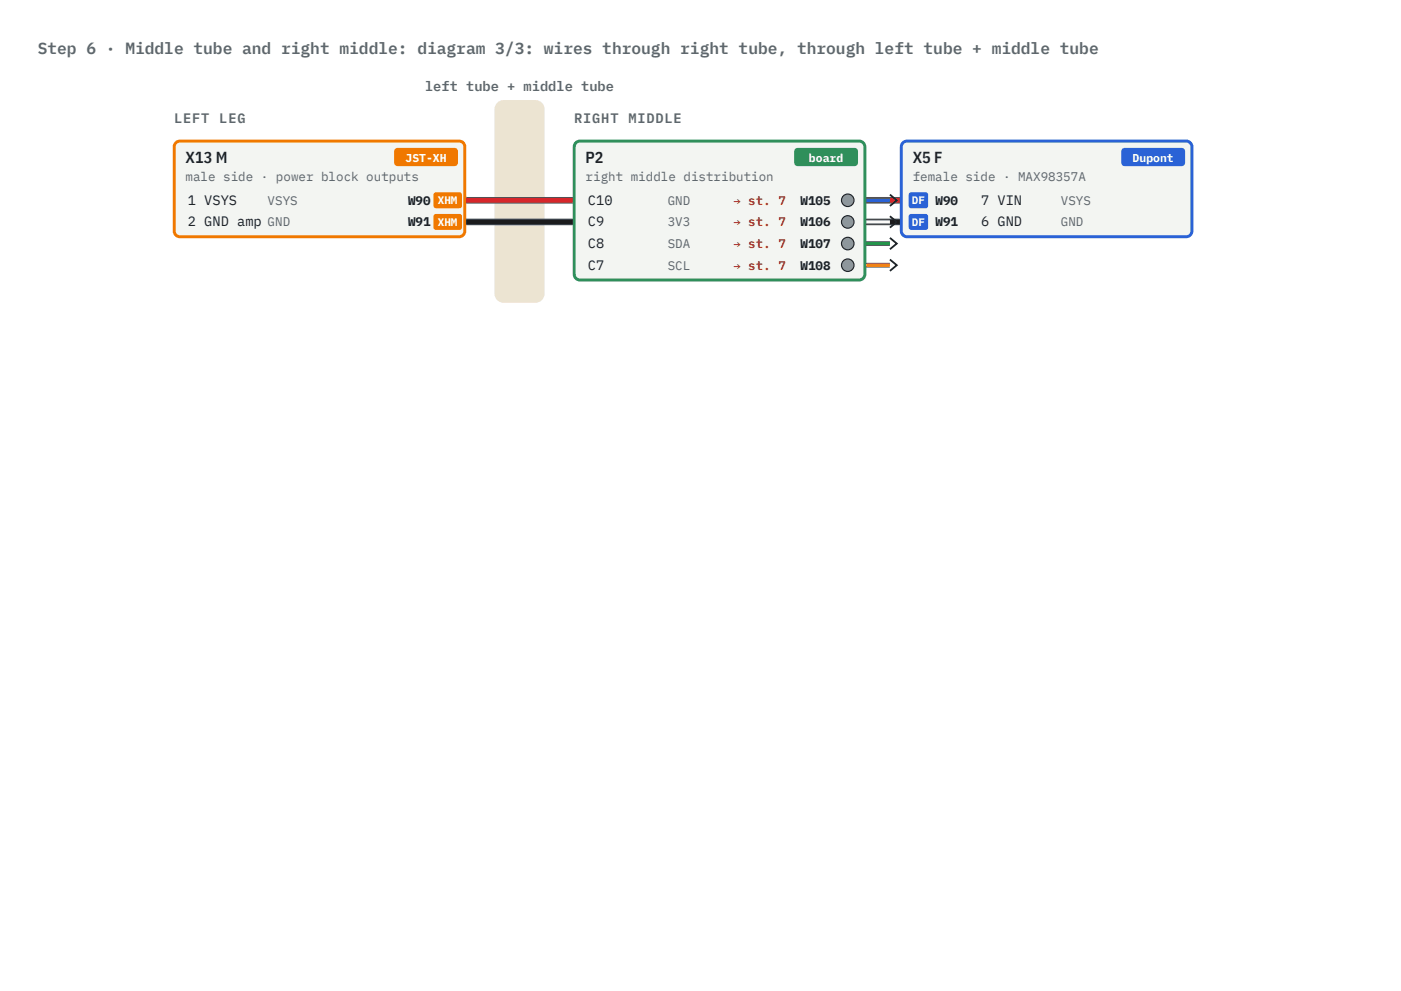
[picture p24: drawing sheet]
<svg xmlns="http://www.w3.org/2000/svg" width="297mm" height="210mm" viewBox="0 0 297 210" stroke-linecap="round" stroke-linejoin="round" font-family="sans-serif">
<defs><g id="words">
<text font-size="3.4" fill="#5e676d" x="8" y="11.5">Step 6 · Middle tube and right middle: diagram 3/3: wires through right tube, through left tube + middle tube</text>
<g font-size="3.4" fill="#1d2226">
<text x="39.4" y="34.5">X13 M</text>
<text x="124.2" y="34.5">P2</text>
<text x="193.5" y="34.5">X5 F</text>
</g>
<g font-size="2.9" fill="#5e676d">
<text x="90.1" y="19.3">left tube + middle tube</text>
<text x="36.9" y="26.1">l e f t</text>
<text x="46.5" y="26.1">l e g</text>
<text x="121.7" y="26.1">r i gh t</text>
<text x="133.2" y="26.1">mi d d l e</text>
</g>
<g font-size="2.9" fill="#1d2226">
<text x="39.8" y="43.5">1 VSYS</text>
<text x="124.6" y="43.5">C10</text>
<text x="208" y="43.5">7 VIN</text>
<text x="39.8" y="48.1">2 GND amp GND</text>
<text x="124.6" y="48.1">C9</text>
<text x="124.6" y="52.6">C8</text>
<text x="208" y="48.1">6 GND</text>
<text x="124.6" y="57.2">C7</text>
</g>
<g font-size="2.7" fill="#5e676d">
<text x="39.4" y="38.4">male side · power block outputs</text>
<text x="124.2" y="38.4">right middle distribution</text>
<text x="193.5" y="38.4">female side · MAX98357A</text>
<text x="56.7" y="43.5">VSYS</text>
<text x="141.6" y="43.5">GND</text>
<text x="224.9" y="43.5">VSYS</text>
<text x="141.6" y="48.1">3V3</text>
<text x="141.6" y="52.6">SDA</text>
<text x="224.9" y="48.1">GND</text>
<text x="141.6" y="57.2">SCL</text>
</g>
<g font-size="2.7" fill="#1d2226">
<text x="86.5" y="43.5">W90</text>
<text x="169.7" y="43.5">W105</text>
<text x="198.3" y="43.5">W90</text>
<text x="86.5" y="48.1">W91</text>
<text x="169.7" y="48.1">W106</text>
<text x="169.7" y="52.6">W107</text>
<text x="198.3" y="48.1">W91</text>
<text x="169.7" y="57.2">W108</text>
</g>
<g font-size="2.7" fill="#c0392b">
<text x="155.6" y="43.5">→ st. 7</text>
<text x="155.6" y="48.1">→ st. 7</text>
<text x="155.6" y="52.6">→ st. 7</text>
<text x="155.6" y="57.2">→ st. 7</text>
</g>
<g font-size="2.4" fill="#fff">
<text x="86" y="34.3">JST-XH</text>
<text x="171.5" y="34.3">board</text>
<text x="240.1" y="34.3">Dupont</text>
</g>
<g font-size="2.3" fill="#fff">
<text x="92.9" y="43.4">XHM</text>
<text x="92.9" y="48">XHM</text>
<text x="193.3" y="43.4">DF</text>
<text x="193.3" y="48">DF</text>
</g>
</g></defs>
<path d="M105.4 21.8l.9-.5 .5-.1h6.7a1.93 1.93 0 0 1 2 2v39.1a1.93 1.93 0 0 1-2 1.9h-6.7a1.93 1.93 0 0 1-2-1.9v-39.1l.1-.5z" fill="#ece4d2"/>
<path d="M98.6 42.5h92.5M98.6 47.1h92.5" fill="none" stroke="#4c555b" stroke-width="1.4" stroke-linecap="butt"/>
<path d="M98.6 42.5h92.5" fill="none" stroke="#d7262b" stroke-width="1" stroke-linecap="butt"/>
<path d="M98.6 47.1h92.5" fill="none" stroke="#1b1b1d" stroke-width="1" stroke-linecap="butt"/>
<path d="M183.4 42.5h5.3M183.4 47.1h5.3M183.4 51.7h5.3M183.4 56.3h5.3" fill="none" stroke="#4c555b" stroke-width="1" stroke-linecap="butt"/>
<path d="M183.4 42.5h5.3" fill="none" stroke="#2a62d6" stroke-width=".63" stroke-linecap="butt"/>
<path d="M188.7 41.3l1.4 1.2-1.4 1.2M188.7 45.9l1.4 1.2-1.4 1.2M188.7 50.5l1.4 1.2-1.4 1.2M188.7 55.1l1.4 1.2-1.4 1.2" fill="none" stroke="#1d2226" stroke-width=".39"/>
<path d="M183.4 47.1h5.3" fill="none" stroke="#fbfbf7" stroke-width=".63" stroke-linecap="butt"/>
<path d="M183.4 51.7h5.3" fill="none" stroke="#23964a" stroke-width=".63" stroke-linecap="butt"/>
<path d="M183.4 56.3h5.3" fill="none" stroke="#f5c400" stroke-width=".63" stroke-linecap="butt"/>
<path d="M37.4 30.2l.7-.3h59.2a1.21 1.21 0 0 1 1.3 1.2v17.9a1.21 1.21 0 0 1-1.3 1.2h-59.2a1.21 1.21 0 0 1-1.2-1.2v-17.9l.1-.3z" fill="#f3f5f2"/>
<path d="M37.4 30.2l.7-.3h59.2a1.21 1.21 0 0 1 1.3 1.2v17.9a1.21 1.21 0 0 1-1.3 1.2h-59.2a1.21 1.21 0 0 1-1.2-1.2v-17.9l.1-.3z" fill="none" stroke="#f07800" stroke-width=".63" stroke-linecap="butt"/>
<path d="M83.8 31.6l.5-.2h12.1a.73 .73 0 0 1 .7 .7v2.4a.73 .73 0 0 1-.7 .7h-12.1a.73 .73 0 0 1-.7-.7v-2.4z" fill="#f07800"/>
<path d="M122.2 30.2l.8-.3h59.2a1.21 1.21 0 0 1 1.2 1.2v27.1a1.21 1.21 0 0 1-1.2 1.2h-59.2a1.21 1.21 0 0 1-1.3-1.2v-27.1l.1-.3z" fill="#f3f5f2"/>
<path d="M122.2 30.2l.8-.3h59.2a1.21 1.21 0 0 1 1.2 1.2v27.1a1.21 1.21 0 0 1-1.2 1.2h-59.2a1.21 1.21 0 0 1-1.3-1.2v-27.1l.1-.3z" fill="none" stroke="#2f8f5b" stroke-width=".63" stroke-linecap="butt"/>
<path d="M168.6 31.6l.5-.2h12.1a.73 .73 0 0 1 .7 .7v2.4a.73 .73 0 0 1-.7 .7h-12.1a.73 .73 0 0 1-.7-.7v-2.4z" fill="#2f8f5b"/>
<path d="M191.3 30.4l.6-.4 .4-.1h59.2a1.21 1.21 0 0 1 1.2 1.2v17.9a1.21 1.21 0 0 1-1.2 1.2h-59.2a1.21 1.21 0 0 1-1.2-1.2v-17.9z" fill="#f3f5f2"/>
<path d="M191.3 30.4l.6-.4 .4-.1h59.2a1.21 1.21 0 0 1 1.2 1.2v17.9a1.21 1.21 0 0 1-1.2 1.2h-59.2a1.21 1.21 0 0 1-1.2-1.2v-17.9z" fill="none" stroke="#2a62d6" stroke-width=".63" stroke-linecap="butt"/>
<path d="M237.9 31.6l.6-.2h12a.73 .73 0 0 1 .8 .7v2.4a.73 .73 0 0 1-.8 .7h-12a.73 .73 0 0 1-.8-.7v-2.4z" fill="#2a62d6"/>
<path d="M92 41l.4-.2 5.3 .1 .2 .4v2.6l-.4 .3-5.4-.1-.2-.4z" fill="#f07800"/>
<path d="M192.7 41l.5-.2 3.3 .1 .3 .4-.1 2.6-.4 .3-3.4-.1-.2-.4z" fill="#2a62d6"/>
<path d="M92 45.6l.4-.2 5.3 .1 .2 .4v2.6l-.4 .3-5.4-.1-.2-.4z" fill="#f07800"/>
<path d="M192.7 45.6l.5-.2 3.3 .1 .3 .4-.1 2.6-.4 .3-3.4-.1-.2-.4z" fill="#2a62d6"/>
<circle cx="179.7" cy="42.5" r="1.33" fill="#8e979c"/>
<circle cx="179.7" cy="42.5" r="1.33" fill="none" stroke="#1d2226" stroke-width=".24"/>
<circle cx="179.7" cy="47.1" r="1.33" fill="#8e979c"/>
<circle cx="179.7" cy="47.1" r="1.33" fill="none" stroke="#1d2226" stroke-width=".24"/>
<circle cx="179.7" cy="51.7" r="1.33" fill="#8e979c"/>
<circle cx="179.7" cy="51.7" r="1.33" fill="none" stroke="#1d2226" stroke-width=".24"/>
<circle cx="179.7" cy="56.3" r="1.33" fill="#8e979c"/>
<circle cx="179.7" cy="56.3" r="1.33" fill="none" stroke="#1d2226" stroke-width=".24"/>
<use href="#words"/>
</svg>
